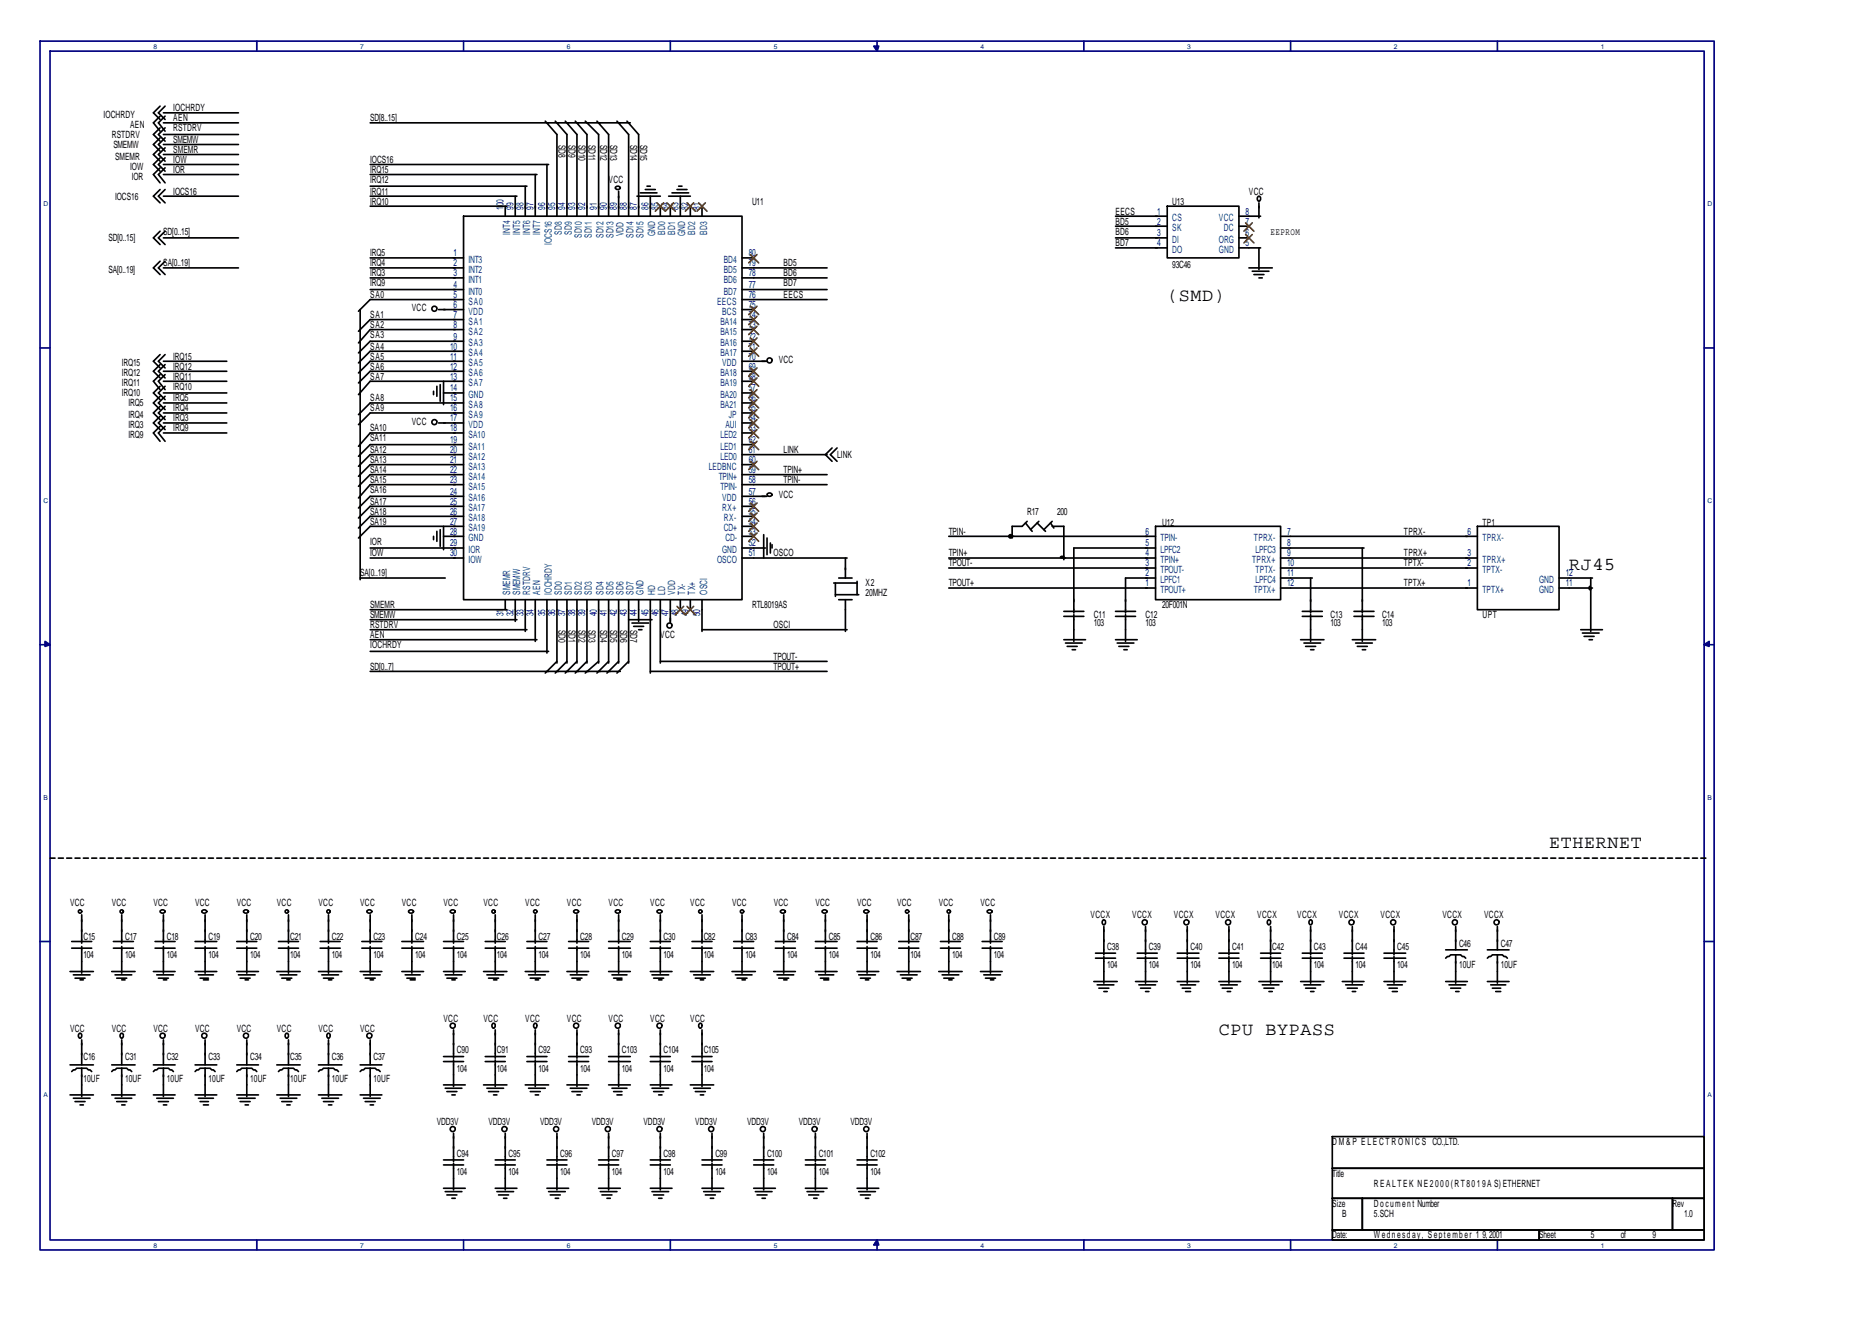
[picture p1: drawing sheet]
<svg xmlns="http://www.w3.org/2000/svg" width="297mm" height="210mm" viewBox="0 0 297 210" stroke-linecap="round" stroke-linejoin="round" font-family="sans-serif">
<defs><g id="words">
<g font-size="2.9">
<text x="185.2" y="47.8">(SMD)</text>
<text x="249" y="90.4">RJ45</text>
<text x="245.8" y="134.6">ETHERNET</text>
<text x="193.4" y="164.2">CPU BYPASS</text>
</g>
<g font-size="1.6">
<text x="27.5" y="17.6">IOCHRDY</text>
<text x="16.4" y="18.7">IOCHRDY</text>
<text x="17.7" y="21.9">RSTDRV</text>
<text x="18" y="23.5">SMEMW</text>
<text x="20.6" y="20.3">AEN</text>
<text x="27.5" y="19.2">AEN</text>
<text x="27.5" y="20.8">RSTDRV</text>
<text x="27.5" y="22.7">SMEMW</text>
<text x="58.7" y="19.2">SD[8..15]</text>
<text x="88.6" y="22.9" transform="rotate(90 88.6 22.9)">SD8</text>
<text x="90.2" y="22.9" transform="rotate(90 90.2 22.9)">SD9</text>
<text x="91.8" y="22.9" transform="rotate(90 91.8 22.9)">SD10</text>
<text x="93.4" y="22.9" transform="rotate(90 93.4 22.9)">SD11</text>
<text x="95.2" y="22.9" transform="rotate(90 95.2 22.9)">SD12</text>
<text x="96.8" y="22.9" transform="rotate(90 96.8 22.9)">SD13</text>
<text x="100" y="22.9" transform="rotate(90 100 22.9)">SD14</text>
<text x="101.6" y="22.9" transform="rotate(90 101.6 22.9)">SD15</text>
<text x="18.3" y="25.3">SMEMR</text>
<text x="20.6" y="26.9">IOW</text>
<text x="20.9" y="28.5">IOR</text>
<text x="27.5" y="24.3">SMEMR</text>
<text x="27.5" y="25.8">IOW</text>
<text x="27.5" y="27.4">IOR</text>
<text x="58.7" y="25.8">IOCS16</text>
<text x="58.7" y="27.4">IRQ15</text>
<text x="58.7" y="29">IRQ12</text>
<text x="96.6" y="29">VCC</text>
<text x="18.3" y="31.7">IOCS16</text>
<text x="27.5" y="30.9">IOCS16</text>
<text x="58.7" y="30.9">IRQ11</text>
<text x="58.7" y="32.5">IRQ10</text>
<text x="119.3" y="32.5">U11</text>
<text x="177" y="34">EECS</text>
<text x="177" y="35.6">BD5</text>
<text x="186" y="32.5">U13</text>
<text x="198.2" y="30.9">VCC</text>
<text x="17.2" y="38.3">SD[0..15]</text>
<text x="25.9" y="37.2">SD[0..15]</text>
<text x="58.7" y="40.7">IRQ5</text>
<text x="177" y="37.2">BD6</text>
<text x="177" y="39.1">BD7</text>
<text x="201.6" y="37.2">EEPROM</text>
<text x="17.2" y="43.3">SA[0..19]</text>
<text x="25.9" y="42.2">SA[0..19]</text>
<text x="58.7" y="42.2">IRQ4</text>
<text x="58.7" y="43.8">IRQ3</text>
<text x="58.7" y="45.4">IRQ9</text>
<text x="58.7" y="47.3">SA0</text>
<text x="124.3" y="42.2">BD5</text>
<text x="124.3" y="43.8">BD6</text>
<text x="124.3" y="45.4">BD7</text>
<text x="124.3" y="47.3">EECS</text>
<text x="186" y="42.5">93C46</text>
<text x="58.7" y="50.4">SA1</text>
<text x="58.7" y="52">SA2</text>
<text x="58.7" y="53.6">SA3</text>
<text x="65.4" y="49.4">VCC</text>
<text x="19.3" y="59.7">IRQ12</text>
<text x="19.3" y="58.1">IRQ15</text>
<text x="27.5" y="57.1">IRQ15</text>
<text x="27.5" y="58.6">IRQ12</text>
<text x="58.7" y="55.5">SA4</text>
<text x="58.7" y="57.1">SA5</text>
<text x="58.7" y="58.6">SA6</text>
<text x="123.6" y="57.6">VCC</text>
<text x="19.3" y="62.9">IRQ10</text>
<text x="19.3" y="61.3">IRQ11</text>
<text x="20.4" y="64.5">IRQ5</text>
<text x="27.5" y="60.2">IRQ11</text>
<text x="27.5" y="61.8">IRQ10</text>
<text x="27.5" y="63.7">IRQ5</text>
<text x="27.5" y="65.3">IRQ4</text>
<text x="58.7" y="60.2">SA7</text>
<text x="58.7" y="63.7">SA8</text>
<text x="58.7" y="65.3">SA9</text>
<text x="20.4" y="67.9">IRQ3</text>
<text x="20.4" y="66.3">IRQ4</text>
<text x="20.4" y="69.5">IRQ9</text>
<text x="27.5" y="66.9">IRQ3</text>
<text x="27.5" y="68.4">IRQ9</text>
<text x="58.7" y="68.4">SA10</text>
<text x="58.7" y="70">SA11</text>
<text x="58.7" y="71.9">SA12</text>
<text x="65.4" y="67.4">VCC</text>
<text x="124.3" y="71.9">LINK</text>
<text x="58.7" y="73.5">SA13</text>
<text x="58.7" y="75.1">SA14</text>
<text x="58.7" y="76.6">SA15</text>
<text x="124.3" y="75.1">TPIN+</text>
<text x="124.3" y="76.6">TPIN-</text>
<text x="132.8" y="72.7">LINK</text>
<text x="58.7" y="78.2">SA16</text>
<text x="58.7" y="80.1">SA17</text>
<text x="58.7" y="81.7">SA18</text>
<text x="58.7" y="83.3">SA19</text>
<text x="123.6" y="79">VCC</text>
<text x="163" y="81.7">R17</text>
<text x="167.7" y="81.7">200</text>
<text x="184.4" y="83.5">U12</text>
<text x="235.2" y="83.5">TP1</text>
<text x="58.7" y="86.4">IOR</text>
<text x="58.7" y="88.3">IOW</text>
<text x="122.8" y="88.3">OSCO</text>
<text x="150.5" y="84.8">TPIN-</text>
<text x="150.5" y="88.3">TPIN+</text>
<text x="150.5" y="89.9">TPOUT-</text>
<text x="222.8" y="84.8">TPRX-</text>
<text x="222.8" y="88.3">TPRX+</text>
<text x="222.8" y="89.9">TPTX-</text>
<text x="57.1" y="91.5">SA[0..19]</text>
<text x="137.3" y="93">X2</text>
<text x="137.3" y="94.6">20MHZ</text>
<text x="150.5" y="93">TPOUT+</text>
<text x="222.8" y="93">TPTX+</text>
<text x="58.7" y="96.5">SMEMR</text>
<text x="58.7" y="98.1">SMEMW</text>
<text x="58.7" y="99.7">RSTDRV</text>
<text x="58.7" y="101.2">AEN</text>
<text x="88.6" y="99.9" transform="rotate(90 88.6 99.9)">SD0</text>
<text x="90.2" y="99.9" transform="rotate(90 90.2 99.9)">SD1</text>
<text x="91.8" y="99.9" transform="rotate(90 91.8 99.9)">SD2</text>
<text x="93.4" y="99.9" transform="rotate(90 93.4 99.9)">SD3</text>
<text x="95.2" y="99.9" transform="rotate(90 95.2 99.9)">SD4</text>
<text x="96.8" y="99.9" transform="rotate(90 96.8 99.9)">SD5</text>
<text x="98.4" y="99.9" transform="rotate(90 98.4 99.9)">SD6</text>
<text x="100" y="99.9" transform="rotate(90 100 99.9)">SD7</text>
<text x="104.8" y="101.2">VCC</text>
<text x="119.3" y="96.5">RTL8019AS</text>
<text x="122.8" y="99.7">OSCI</text>
<text x="173.6" y="98.1">C11</text>
<text x="173.6" y="99.4">103</text>
<text x="181.8" y="98.1">C12</text>
<text x="181.8" y="99.4">103</text>
<text x="184.4" y="96.5">20F001N</text>
<text x="211.1" y="98.1">C13</text>
<text x="211.1" y="99.4">103</text>
<text x="219.3" y="98.1">C14</text>
<text x="219.3" y="99.4">103</text>
<text x="235.2" y="98.1">UPT</text>
<text x="58.7" y="102.8">IOCHRDY</text>
<text x="58.7" y="106.3">SD[0..7]</text>
<text x="122.8" y="104.7">TPOUT-</text>
<text x="122.8" y="106.3">TPOUT+</text>
<text x="11.1" y="143.8">VCC</text>
<text x="17.7" y="143.8">VCC</text>
<text x="24.3" y="143.8">VCC</text>
<text x="31" y="143.8">VCC</text>
<text x="37.6" y="143.8">VCC</text>
<text x="43.9" y="143.8">VCC</text>
<text x="50.5" y="143.8">VCC</text>
<text x="57.1" y="143.8">VCC</text>
<text x="63.8" y="143.8">VCC</text>
<text x="70.4" y="143.8">VCC</text>
<text x="76.7" y="143.8">VCC</text>
<text x="83.3" y="143.8">VCC</text>
<text x="90" y="143.8">VCC</text>
<text x="96.6" y="143.8">VCC</text>
<text x="103.2" y="143.8">VCC</text>
<text x="109.5" y="143.8">VCC</text>
<text x="116.2" y="143.8">VCC</text>
<text x="122.8" y="143.8">VCC</text>
<text x="129.4" y="143.8">VCC</text>
<text x="136" y="143.8">VCC</text>
<text x="142.3" y="143.8">VCC</text>
<text x="149" y="143.8">VCC</text>
<text x="155.6" y="143.8">VCC</text>
<text x="13.2" y="149.1">C15</text>
<text x="19.8" y="149.1">C17</text>
<text x="26.5" y="149.1">C18</text>
<text x="33.1" y="149.1">C19</text>
<text x="39.7" y="149.1">C20</text>
<text x="46" y="149.1">C21</text>
<text x="52.7" y="149.1">C22</text>
<text x="59.3" y="149.1">C23</text>
<text x="65.9" y="149.1">C24</text>
<text x="72.5" y="149.1">C25</text>
<text x="78.8" y="149.1">C26</text>
<text x="85.5" y="149.1">C27</text>
<text x="92.1" y="149.1">C28</text>
<text x="98.7" y="149.1">C29</text>
<text x="105.3" y="149.1">C30</text>
<text x="111.7" y="149.1">C82</text>
<text x="118.3" y="149.1">C83</text>
<text x="124.9" y="149.1">C84</text>
<text x="131.5" y="149.1">C85</text>
<text x="138.1" y="149.1">C86</text>
<text x="144.5" y="149.1">C87</text>
<text x="151.1" y="149.1">C88</text>
<text x="157.7" y="149.1">C89</text>
<text x="173" y="145.7">VCCX</text>
<text x="179.7" y="145.7">VCCX</text>
<text x="186.3" y="145.7">VCCX</text>
<text x="192.9" y="145.7">VCCX</text>
<text x="199.5" y="145.7">VCCX</text>
<text x="205.8" y="145.7">VCCX</text>
<text x="212.5" y="145.7">VCCX</text>
<text x="219.1" y="145.7">VCCX</text>
<text x="228.9" y="145.7">VCCX</text>
<text x="235.5" y="145.7">VCCX</text>
<text x="13.2" y="152">104</text>
<text x="19.8" y="152">104</text>
<text x="26.5" y="152">104</text>
<text x="33.1" y="152">104</text>
<text x="39.7" y="152">104</text>
<text x="46" y="152">104</text>
<text x="52.7" y="152">104</text>
<text x="59.3" y="152">104</text>
<text x="65.9" y="152">104</text>
<text x="72.5" y="152">104</text>
<text x="78.8" y="152">104</text>
<text x="85.5" y="152">104</text>
<text x="92.1" y="152">104</text>
<text x="98.7" y="152">104</text>
<text x="105.3" y="152">104</text>
<text x="111.7" y="152">104</text>
<text x="118.3" y="152">104</text>
<text x="124.9" y="152">104</text>
<text x="131.5" y="152">104</text>
<text x="138.1" y="152">104</text>
<text x="144.5" y="152">104</text>
<text x="151.1" y="152">104</text>
<text x="157.7" y="152">104</text>
<text x="175.7" y="150.7">C38</text>
<text x="175.7" y="153.6">104</text>
<text x="182.3" y="150.7">C39</text>
<text x="182.3" y="153.6">104</text>
<text x="188.9" y="150.7">C40</text>
<text x="188.9" y="153.6">104</text>
<text x="195.5" y="150.7">C41</text>
<text x="195.5" y="153.6">104</text>
<text x="201.9" y="150.7">C42</text>
<text x="201.9" y="153.6">104</text>
<text x="208.5" y="150.7">C43</text>
<text x="208.5" y="153.6">104</text>
<text x="215.1" y="150.7">C44</text>
<text x="215.1" y="153.6">104</text>
<text x="221.7" y="150.7">C45</text>
<text x="221.7" y="153.6">104</text>
<text x="231.5" y="150.2">C46</text>
<text x="231.5" y="153.6">10UF</text>
<text x="238.1" y="150.2">C47</text>
<text x="238.1" y="153.6">10UF</text>
<text x="11.1" y="163.7">VCC</text>
<text x="17.7" y="163.7">VCC</text>
<text x="24.3" y="163.7">VCC</text>
<text x="31" y="163.7">VCC</text>
<text x="37.6" y="163.7">VCC</text>
<text x="43.9" y="163.7">VCC</text>
<text x="50.5" y="163.7">VCC</text>
<text x="57.1" y="163.7">VCC</text>
<text x="70.4" y="162.1">VCC</text>
<text x="72.5" y="167.1">C90</text>
<text x="76.7" y="162.1">VCC</text>
<text x="78.8" y="167.1">C91</text>
<text x="83.3" y="162.1">VCC</text>
<text x="85.5" y="167.1">C92</text>
<text x="90" y="162.1">VCC</text>
<text x="92.1" y="167.1">C93</text>
<text x="96.6" y="162.1">VCC</text>
<text x="98.7" y="167.1">C103</text>
<text x="103.2" y="162.1">VCC</text>
<text x="105.3" y="167.1">C104</text>
<text x="109.5" y="162.1">VCC</text>
<text x="111.7" y="167.1">C105</text>
<text x="13.2" y="168.2">C16</text>
<text x="13.2" y="171.6">10UF</text>
<text x="19.8" y="168.2">C31</text>
<text x="19.8" y="171.6">10UF</text>
<text x="26.5" y="168.2">C32</text>
<text x="26.5" y="171.6">10UF</text>
<text x="33.1" y="168.2">C33</text>
<text x="33.1" y="171.6">10UF</text>
<text x="39.7" y="168.2">C34</text>
<text x="39.7" y="171.6">10UF</text>
<text x="46" y="168.2">C35</text>
<text x="46" y="171.6">10UF</text>
<text x="52.7" y="168.2">C36</text>
<text x="52.7" y="171.6">10UF</text>
<text x="59.3" y="168.2">C37</text>
<text x="59.3" y="171.6">10UF</text>
<text x="72.5" y="170">104</text>
<text x="78.8" y="170">104</text>
<text x="85.5" y="170">104</text>
<text x="92.1" y="170">104</text>
<text x="98.7" y="170">104</text>
<text x="105.3" y="170">104</text>
<text x="111.7" y="170">104</text>
<text x="69.3" y="178.5">VDD3V</text>
<text x="77.5" y="178.5">VDD3V</text>
<text x="85.7" y="178.5">VDD3V</text>
<text x="93.9" y="178.5">VDD3V</text>
<text x="102.1" y="178.5">VDD3V</text>
<text x="110.3" y="178.5">VDD3V</text>
<text x="118.5" y="178.5">VDD3V</text>
<text x="126.7" y="178.5">VDD3V</text>
<text x="134.9" y="178.5">VDD3V</text>
<text x="72.5" y="183.5">C94</text>
<text x="80.7" y="183.5">C95</text>
<text x="88.9" y="183.5">C96</text>
<text x="97.1" y="183.5">C97</text>
<text x="105.3" y="183.5">C98</text>
<text x="113.5" y="183.5">C99</text>
<text x="121.7" y="183.5">C100</text>
<text x="129.9" y="183.5">C101</text>
<text x="138.1" y="183.5">C102</text>
<text x="211.4" y="181.7">D M &amp; P E L E C T R O N I C S CO.,LTD.</text>
<text x="72.5" y="186.4">104</text>
<text x="80.7" y="186.4">104</text>
<text x="88.9" y="186.4">104</text>
<text x="97.1" y="186.4">104</text>
<text x="105.3" y="186.4">104</text>
<text x="113.5" y="186.4">104</text>
<text x="121.7" y="186.4">104</text>
<text x="129.9" y="186.4">104</text>
<text x="138.1" y="186.4">104</text>
<text x="211.4" y="186.7">Title</text>
<text x="211.4" y="191.5">Size</text>
<text x="218" y="188.3">REALTEK NE2000(RT8019A S) ETHERNET</text>
<text x="218" y="191.5">Document Number</text>
<text x="265.4" y="191.5">Rev</text>
<text x="211.4" y="196.5">Date:</text>
<text x="213" y="193.1">B</text>
<text x="218" y="193.1">5.SCH</text>
<text x="218" y="196.5">Wednesday, September 1</text>
<text x="235.2" y="196.5">9, 2001</text>
<text x="244.2" y="196.5">Sheet</text>
<text x="252.4" y="196.5">5</text>
<text x="257.2" y="196.5">of</text>
<text x="262.2" y="196.5">9</text>
<text x="267.2" y="193.1">1.0</text>
</g>
<g font-size="1.6" fill="#000080">
<text x="79.9" y="33.2" transform="rotate(-90 79.9 33.2)">100</text>
<text x="81.5" y="33.2" transform="rotate(-90 81.5 33.2)">99</text>
<text x="83.1" y="33.2" transform="rotate(-90 83.1 33.2)">98</text>
<text x="84.7" y="33.2" transform="rotate(-90 84.7 33.2)">97</text>
<text x="86.5" y="33.2" transform="rotate(-90 86.5 33.2)">96</text>
<text x="88.1" y="33.2" transform="rotate(-90 88.1 33.2)">95</text>
<text x="89.7" y="33.2" transform="rotate(-90 89.7 33.2)">94</text>
<text x="91.3" y="33.2" transform="rotate(-90 91.3 33.2)">93</text>
<text x="92.9" y="33.2" transform="rotate(-90 92.9 33.2)">92</text>
<text x="94.7" y="33.2" transform="rotate(-90 94.7 33.2)">91</text>
<text x="96.3" y="33.2" transform="rotate(-90 96.3 33.2)">90</text>
<text x="97.9" y="33.2" transform="rotate(-90 97.9 33.2)">89</text>
<text x="99.5" y="33.2" transform="rotate(-90 99.5 33.2)">88</text>
<text x="101.1" y="33.2" transform="rotate(-90 101.1 33.2)">87</text>
<text x="102.9" y="33.2" transform="rotate(-90 102.9 33.2)">86</text>
<text x="104.5" y="33.2" transform="rotate(-90 104.5 33.2)">85</text>
<text x="106.1" y="33.2" transform="rotate(-90 106.1 33.2)">84</text>
<text x="107.7" y="33.2" transform="rotate(-90 107.7 33.2)">83</text>
<text x="109.3" y="33.2" transform="rotate(-90 109.3 33.2)">82</text>
<text x="111.1" y="33.2" transform="rotate(-90 111.1 33.2)">81</text>
<text x="183.6" y="34">1</text>
<text x="183.6" y="35.6">2</text>
<text x="197.6" y="34">8</text>
<text x="197.6" y="35.6">7</text>
<text x="72" y="40.7">1</text>
<text x="118.8" y="40.7">80</text>
<text x="183.6" y="37.5">3</text>
<text x="183.6" y="39.1">4</text>
<text x="197.6" y="39.1">5</text>
<text x="197.6" y="37.5">6</text>
<text x="72" y="42.2">2</text>
<text x="72" y="43.8">3</text>
<text x="72" y="45.7">4</text>
<text x="72" y="47.3">5</text>
<text x="118.8" y="47.3">76</text>
<text x="118.8" y="45.7">77</text>
<text x="118.8" y="43.8">78</text>
<text x="118.8" y="42.2">79</text>
<text x="72" y="48.9">6</text>
<text x="72" y="50.4">7</text>
<text x="72" y="52">8</text>
<text x="72" y="53.9">9</text>
<text x="118.8" y="53.9">72</text>
<text x="118.8" y="52">73</text>
<text x="118.8" y="50.4">74</text>
<text x="118.8" y="48.9">75</text>
<text x="71.4" y="55.5">10</text>
<text x="71.4" y="57.1">11</text>
<text x="71.4" y="58.6">12</text>
<text x="118.8" y="58.6">69</text>
<text x="118.8" y="57.1">70</text>
<text x="118.8" y="55.5">71</text>
<text x="71.4" y="60.2">13</text>
<text x="71.4" y="62.1">14</text>
<text x="71.4" y="63.7">15</text>
<text x="71.4" y="65.3">16</text>
<text x="118.8" y="65.3">65</text>
<text x="118.8" y="63.7">66</text>
<text x="118.8" y="62.1">57</text>
<text x="118.8" y="60.2">68</text>
<text x="71.4" y="66.9">17</text>
<text x="71.4" y="68.4">18</text>
<text x="71.4" y="70.3">19</text>
<text x="71.4" y="71.9">20</text>
<text x="118.8" y="71.9">61</text>
<text x="118.8" y="70.3">62</text>
<text x="118.8" y="68.4">63</text>
<text x="118.8" y="66.9">64</text>
<text x="71.4" y="73.5">21</text>
<text x="71.4" y="75.1">22</text>
<text x="71.4" y="76.6">23</text>
<text x="118.8" y="76.6">58</text>
<text x="118.8" y="75.1">59</text>
<text x="118.8" y="73.5">60</text>
<text x="71.4" y="78.5">24</text>
<text x="71.4" y="80.1">25</text>
<text x="71.4" y="81.7">26</text>
<text x="71.4" y="83.3">27</text>
<text x="118.8" y="83.3">54</text>
<text x="118.8" y="81.7">55</text>
<text x="118.8" y="80.1">56</text>
<text x="118.8" y="78.5">57</text>
<text x="71.4" y="84.8">28</text>
<text x="71.4" y="86.7">29</text>
<text x="71.4" y="88.3">30</text>
<text x="118.8" y="88.3">51</text>
<text x="118.8" y="86.7">52</text>
<text x="118.8" y="84.8">53</text>
<text x="181.8" y="84.8">6</text>
<text x="181.8" y="86.7">5</text>
<text x="181.8" y="88.3">4</text>
<text x="181.8" y="89.9">3</text>
<text x="204.3" y="84.8">7</text>
<text x="204.3" y="86.7">8</text>
<text x="204.3" y="88.3">9</text>
<text x="204.3" y="89.9">10</text>
<text x="232.8" y="84.8">6</text>
<text x="232.8" y="88.3">3</text>
<text x="232.8" y="89.9">2</text>
<text x="181.8" y="91.5">2</text>
<text x="181.8" y="93">1</text>
<text x="204.3" y="91.5">11</text>
<text x="204.3" y="93">12</text>
<text x="232.8" y="93">1</text>
<text x="248.4" y="91.5">12</text>
<text x="248.4" y="93">11</text>
<text x="79.9" y="97.8" transform="rotate(-90 79.9 97.8)">31</text>
<text x="81.5" y="97.8" transform="rotate(-90 81.5 97.8)">32</text>
<text x="83.1" y="97.8" transform="rotate(-90 83.1 97.8)">33</text>
<text x="84.7" y="97.8" transform="rotate(-90 84.7 97.8)">34</text>
<text x="86.5" y="97.8" transform="rotate(-90 86.5 97.8)">35</text>
<text x="88.1" y="97.8" transform="rotate(-90 88.1 97.8)">36</text>
<text x="89.7" y="97.8" transform="rotate(-90 89.7 97.8)">37</text>
<text x="91.3" y="97.8" transform="rotate(-90 91.3 97.8)">38</text>
<text x="92.9" y="97.8" transform="rotate(-90 92.9 97.8)">39</text>
<text x="94.7" y="97.8" transform="rotate(-90 94.7 97.8)">40</text>
<text x="96.3" y="97.8" transform="rotate(-90 96.3 97.8)">41</text>
<text x="97.9" y="97.8" transform="rotate(-90 97.9 97.8)">42</text>
<text x="99.5" y="97.8" transform="rotate(-90 99.5 97.8)">43</text>
<text x="101.1" y="97.8" transform="rotate(-90 101.1 97.8)">44</text>
<text x="102.9" y="97.8" transform="rotate(-90 102.9 97.8)">45</text>
<text x="104.5" y="97.8" transform="rotate(-90 104.5 97.8)">46</text>
<text x="106.1" y="97.8" transform="rotate(-90 106.1 97.8)">47</text>
<text x="107.7" y="97.8" transform="rotate(-90 107.7 97.8)">48</text>
<text x="109.3" y="97.8" transform="rotate(-90 109.3 97.8)">49</text>
<text x="111.1" y="97.8" transform="rotate(-90 111.1 97.8)">50</text>
</g>
<g font-size="1.6" fill="#004080">
<text x="186" y="35.1">CS</text>
<text x="193.4" y="35.1">VCC</text>
<text x="74.3" y="41.7">INT3</text>
<text x="81" y="37.2" transform="rotate(-90 81 37.2)">INT4</text>
<text x="82.5" y="37.2" transform="rotate(-90 82.5 37.2)">INT5</text>
<text x="84.1" y="37.2" transform="rotate(-90 84.1 37.2)">INT6</text>
<text x="85.7" y="37.2" transform="rotate(-90 85.7 37.2)">INT7</text>
<text x="87.6" y="38.8" transform="rotate(-90 87.6 38.8)">IOCS16</text>
<text x="89.2" y="37.2" transform="rotate(-90 89.2 37.2)">SD8</text>
<text x="90.8" y="37.2" transform="rotate(-90 90.8 37.2)">SD9</text>
<text x="92.3" y="37.7" transform="rotate(-90 92.3 37.7)">SD10</text>
<text x="93.9" y="37.7" transform="rotate(-90 93.9 37.7)">SD11</text>
<text x="95.8" y="37.7" transform="rotate(-90 95.8 37.7)">SD12</text>
<text x="97.4" y="37.7" transform="rotate(-90 97.4 37.7)">SD13</text>
<text x="99" y="37.5" transform="rotate(-90 99 37.5)">VDD</text>
<text x="100.5" y="37.7" transform="rotate(-90 100.5 37.7)">SD14</text>
<text x="102.1" y="37.7" transform="rotate(-90 102.1 37.7)">SD15</text>
<text x="104" y="37.5" transform="rotate(-90 104 37.5)">GND</text>
<text x="105.6" y="37.2" transform="rotate(-90 105.6 37.2)">BD0</text>
<text x="107.2" y="37.2" transform="rotate(-90 107.2 37.2)">BD1</text>
<text x="108.7" y="37.5" transform="rotate(-90 108.7 37.5)">GND</text>
<text x="110.3" y="37.2" transform="rotate(-90 110.3 37.2)">BD2</text>
<text x="112.2" y="37.2" transform="rotate(-90 112.2 37.2)">BD3</text>
<text x="114.8" y="41.7">BD4</text>
<text x="186" y="36.7">SK</text>
<text x="186" y="38.5">DI</text>
<text x="186" y="40.1">DO</text>
<text x="193.4" y="40.1">GND</text>
<text x="193.4" y="38.5">ORG</text>
<text x="194.2" y="36.7">DC</text>
<text x="74.3" y="43.3">INT2</text>
<text x="74.3" y="44.9">INT1</text>
<text x="74.3" y="46.7">INT0</text>
<text x="114.8" y="46.7">BD7</text>
<text x="114.8" y="44.9">BD6</text>
<text x="114.8" y="43.3">BD5</text>
<text x="74.3" y="48.3">SA0</text>
<text x="74.3" y="49.9">VDD</text>
<text x="74.3" y="51.5">SA1</text>
<text x="74.3" y="53.1">SA2</text>
<text x="113.8" y="48.3">EECS</text>
<text x="114.3" y="53.1">BA15</text>
<text x="114.3" y="51.5">BA14</text>
<text x="114.6" y="49.9">BCS</text>
<text x="74.3" y="54.9">SA3</text>
<text x="74.3" y="56.5">SA4</text>
<text x="74.3" y="58.1">SA5</text>
<text x="74.3" y="59.7">SA6</text>
<text x="114.3" y="59.7">BA18</text>
<text x="114.3" y="56.5">BA17</text>
<text x="114.3" y="54.9">BA16</text>
<text x="114.6" y="58.1">VDD</text>
<text x="74.3" y="61.3">SA7</text>
<text x="74.3" y="63.1">GND</text>
<text x="74.3" y="64.7">SA8</text>
<text x="114.3" y="64.7">BA21</text>
<text x="114.3" y="63.1">BA20</text>
<text x="114.3" y="61.3">BA19</text>
<text x="74.3" y="66.3">SA9</text>
<text x="74.3" y="67.9">VDD</text>
<text x="74.3" y="69.5">SA10</text>
<text x="74.3" y="71.3">SA11</text>
<text x="114.3" y="71.3">LED1</text>
<text x="114.3" y="69.5">LED2</text>
<text x="115.1" y="67.9">AUI</text>
<text x="115.6" y="66.3">JP</text>
<text x="74.3" y="72.9">SA12</text>
<text x="74.3" y="74.5">SA13</text>
<text x="74.3" y="76.1">SA14</text>
<text x="74.3" y="77.7">SA15</text>
<text x="112.4" y="74.5">LEDBNC</text>
<text x="114" y="76.1">TPIN+</text>
<text x="114.3" y="77.7">TPIN-</text>
<text x="114.3" y="72.9">LED0</text>
<text x="74.3" y="79.6">SA16</text>
<text x="74.3" y="81.1">SA17</text>
<text x="74.3" y="82.7">SA18</text>
<text x="114.6" y="81.1">RX+</text>
<text x="114.6" y="79.6">VDD</text>
<text x="114.8" y="82.7">RX-</text>
<text x="74.3" y="84.3">SA19</text>
<text x="74.3" y="85.9">GND</text>
<text x="74.3" y="87.8">IOR</text>
<text x="74.3" y="89.3">IOW</text>
<text x="113.8" y="89.3">OSCO</text>
<text x="114.6" y="87.8">GND</text>
<text x="114.8" y="84.3">CD+</text>
<text x="115.1" y="85.9">CD-</text>
<text x="184.1" y="85.9">TPIN-</text>
<text x="184.1" y="87.8">LPFC2</text>
<text x="184.1" y="89.3">TPIN+</text>
<text x="198.7" y="89.3">TPRX+</text>
<text x="199" y="85.9">TPRX-</text>
<text x="199.2" y="87.8">LPFC3</text>
<text x="235.2" y="85.9">TPRX-</text>
<text x="235.2" y="89.3">TPRX+</text>
<text x="81" y="94.4" transform="rotate(-90 81 94.4)">SMEMR</text>
<text x="82.5" y="94.4" transform="rotate(-90 82.5 94.4)">SMEMW</text>
<text x="84.1" y="94.4" transform="rotate(-90 84.1 94.4)">RSTDRV</text>
<text x="85.7" y="94.4" transform="rotate(-90 85.7 94.4)">AEN</text>
<text x="87.6" y="94.4" transform="rotate(-90 87.6 94.4)">IOCHRDY</text>
<text x="89.2" y="94.4" transform="rotate(-90 89.2 94.4)">SD0</text>
<text x="90.8" y="94.4" transform="rotate(-90 90.8 94.4)">SD1</text>
<text x="92.3" y="94.4" transform="rotate(-90 92.3 94.4)">SD2</text>
<text x="93.9" y="94.4" transform="rotate(-90 93.9 94.4)">SD3</text>
<text x="95.8" y="94.4" transform="rotate(-90 95.8 94.4)">SD4</text>
<text x="97.4" y="94.4" transform="rotate(-90 97.4 94.4)">SD5</text>
<text x="99" y="94.4" transform="rotate(-90 99 94.4)">SD6</text>
<text x="100.5" y="94.4" transform="rotate(-90 100.5 94.4)">SD7</text>
<text x="102.1" y="94.4" transform="rotate(-90 102.1 94.4)">GND</text>
<text x="104" y="94.4" transform="rotate(-90 104 94.4)">HD</text>
<text x="105.6" y="94.4" transform="rotate(-90 105.6 94.4)">LD</text>
<text x="107.2" y="94.4" transform="rotate(-90 107.2 94.4)">VDD</text>
<text x="108.7" y="94.4" transform="rotate(-90 108.7 94.4)">TX-</text>
<text x="110.3" y="94.4" transform="rotate(-90 110.3 94.4)">TX+</text>
<text x="112.2" y="94.4" transform="rotate(-90 112.2 94.4)">OSCI</text>
<text x="184.1" y="90.9">TPOUT-</text>
<text x="184.1" y="92.5">LPFC1</text>
<text x="184.1" y="94.1">TPOUT+</text>
<text x="199" y="94.1">TPTX+</text>
<text x="199.2" y="90.9">TPTX-</text>
<text x="199.2" y="92.5">LPFC4</text>
<text x="235.2" y="90.9">TPTX-</text>
<text x="235.2" y="94.1">TPTX+</text>
<text x="244.2" y="92.5">GND</text>
<text x="244.2" y="94.1">GND</text>
</g>
<g font-size="1.1" fill="#000080">
<text x="24.3" y="7.8">8</text>
<text x="57.1" y="7.8">7</text>
<text x="90" y="7.8">6</text>
<text x="122.8" y="7.8">5</text>
<text x="155.6" y="7.8">4</text>
<text x="188.4" y="7.8">3</text>
<text x="221.2" y="7.8">2</text>
<text x="254" y="7.8">1</text>
<text x="6.9" y="32.7">D</text>
<text x="270.9" y="32.7">D</text>
<text x="6.9" y="79.8">C</text>
<text x="270.9" y="79.8">C</text>
<text x="6.9" y="126.9">B</text>
<text x="270.9" y="126.9">B</text>
<text x="6.9" y="174">A</text>
<text x="270.9" y="174">A</text>
<text x="24.3" y="198.1">8</text>
<text x="57.1" y="198.1">7</text>
<text x="90" y="198.1">6</text>
<text x="122.8" y="198.1">5</text>
<text x="155.6" y="198.1">4</text>
<text x="188.4" y="198.1">3</text>
<text x="221.2" y="198.1">2</text>
<text x="254" y="198.1">1</text>
</g>
</g></defs>
<g fill="none" stroke="#000080" stroke-width=".26">
<path d="M6.3 6.5h265.7v191.8h-265.7zM7.9 8.1h262.5v188.7h-262.5zM40.7 6.5v1.6M73.6 6.5v1.6M106.4 6.5v1.6M139.2 6.5v1.6M172 6.5v1.6M204.8 6.5v1.6M237.6 6.5v1.6M6.3 55.2h1.6M270.4 55.2h1.6M6.3 102.3h1.6"/>
<path d="M270.4 102.3h1.6M6.3 149.4h1.6M270.4 149.4h1.6M40.7 196.8v1.5M73.6 196.8v1.5M106.4 196.8v1.5M139.2 196.8v1.5M172 196.8v1.5M204.8 196.8v1.5M237.6 196.8v1.5"/>
</g>
<g fill="#000080" stroke="#000080" stroke-width=".26">
<path d="M138.6 7.3h.8l-.2 .8z" fill-rule="evenodd"/>
<path d="M139.2 196.8l.2 .8h-.8z" fill-rule="evenodd"/>
<path d="M7.1 101.8l.8 .5-.8 .3z" fill-rule="evenodd"/>
<path d="M270.4 102.3l.8-.5v.8z" fill-rule="evenodd"/>
</g>
<path d="M7.9 136.2h262.8" fill="none" stroke="#000" stroke-width=".26" stroke-dasharray=".8 .5"/>
<g fill="none" stroke="#000" stroke-width=".26">
<path d="M25.4 16.8l-1.1 1.1 1.1 1.1M25.4 18.4l-1.1 1.1 1.1 1.3M25.9 19.5h11.9M25.9 17.9h11.9M26.2 16.8l-1.1 1.1 1.1 1.1M26.2 18.4l-1.1 1.1 1.1 1.3M58.7 19.5h41.3M86.5 19.2l1.9 2.1v13M88.1 19.2l1.9 2.1v13M89.7 19.2l1.8 2.1v13M91.3 19.2l1.8 2.1v13M92.9 19.2l2.1 2.1v13"/>
<path d="M94.7 19.2l1.9 2.1v13M97.9 19.2l1.8 2.1v13M99.5 19.2l1.8 2.1v13M25.4 20.3l-1.1 1 1.1 1.1M25.4 21.9l-1.1 1 1.1 1.1M25.4 23.5l-1.1 1 1.1 1.1M25.4 25l-1.1 1.1 1.1 1.1M25.4 26.6l-1.1 1.1 1.1 1.3M25.4 30.1l-1.1 1 1.1 1.1M25.4 36.7l-1.1 1 1.1 1.1M25.9 31.1h11.9M25.9 37.7h11.9"/>
<path d="M25.9 21.3h11.9M25.9 22.9h11.9M25.9 24.5h11.9M25.9 26.1h11.9M25.9 27.7h11.9M26.2 20.3l-1.1 1 1.1 1.1M26.2 21.9l-1.1 1 1.1 1.1M26.2 23.5l-1.1 1 1.1 1.1M26.2 25l-1.1 1.1 1.1 1.1M26.2 26.6l-1.1 1.1 1.1 1.3M26.2 30.1l-1.1 1 1.1 1.1M26.2 36.7l-1.1 1 1.1 1.1"/>
<path d="M58.7 31.1h23.3M58.7 29.5h24.9M58.7 26.1h28.3M58.7 27.7h26.5M58.7 32.7h21.7M73.6 34.3h44.1v60.9h-44.1zM80.2 32.7v1.6M81.8 31.1v3.2M83.3 29.5v4.8M84.9 27.7v6.6M86.8 26.1v8.2M97.7 29.7a.46 .46 0 0 1 .7 .1 .38 .38 0 0 1-.4 .3 .38 .38 0 0 1-.3-.4z"/>
<path d="M98.2 30.3v4M101.1 31.1h3.7M101.6 30.6h2.6M102.4 30.1h1.6M102.7 29.5h.5M103.2 31.1v3.2M104.8 32.7v1.6M106.1 31.1h3.4M106.4 32.7v1.6M106.6 30.6h2.7M107.4 30.1h1.6M107.7 29.5h.5"/>
<path d="M107.9 31.1v3.2M109.5 32.7v1.6M111.4 32.7v1.6M177 34.3h8.2M177 35.9h8.2M177 37.7h8.2M177 39.3h8.2M185.2 32.7h11.4v8.2h-11.4zM196.6 34.3h3.4M196.6 35.9h1.6M196.6 37.7h1.6M196.6 39.3h3.4"/>
<path d="M199.8 32.2v2.4M199.8 39.3v3.5M200 31.4a.26 .26 0 0 0-.4-.2 .46 .46 0 0 0 .2 .7h.1l.1-.4M25.4 41.5l-1.1 1 1.1 1.1M25.4 59.4l-1.1 1.1 1.1 1.3M25.4 57.9l-1.1 1 1.1 1.1M25.4 56.3l-1.1 1 1.1 1.1M25.9 42.5h11.9M25.9 57.3h10.1M25.9 58.9h10.1M26.2 41.5l-1.1 1 1.1 1.1M26.2 59.4l-1.1 1.1 1.1 1.3"/>
<path d="M26.2 57.9l-1.1 1 1.1 1.1M26.2 56.3l-1.1 1 1.1 1.1M57.1 49.1v42.9M58.7 42.5h14.9M58.7 44.1h14.9M58.7 40.9h14.9M58.7 45.9h14.9M69.3 48.9a.4 .4 0 0 0-.6-.3 .4 .4 0 0 0-.1 .6 .4 .4 0 0 0 .7 0v-.2M69.6 49.1h4M73.6 57.3h-14.9l-1.8 1.9M73.6 47.5h-14.9l-1.8 1.9M73.6 50.7h-14.9l-1.8 1.9"/>
<path d="M73.6 52.3h-14.9l-1.8 2.1M73.6 54.2h-14.9l-1.8 1.8M73.6 55.7h-14.9l-1.8 1.9M73.6 58.9h-14.9l-1.8 1.9M117.7 42.5h13.5M117.7 44.1h13.5M117.7 49.1h1.9M117.7 57.3h4M117.7 40.9h1.9M117.7 45.9h13.5M117.7 47.5h13.5M117.7 50.7h1.9"/>
<path d="M117.7 52.3h1.9M117.7 54.2h1.9M117.7 55.7h1.9M117.7 58.9h1.9M122.5 57.1a.4 .4 0 0 0-.6-.3 .4 .4 0 0 0-.1 .6 .4 .4 0 0 0 .6 0l.1-.2M198.2 42.5h3.7M198.7 43h2.6M199 43.6h1.6M199.8 44.1h.5M25.4 66.1l-1.1 1 1.1 1.1M25.4 64.5l-1.1 1 1.1 1.1M25.4 62.9l-1.1 1 1.1 1.1"/>
<path d="M25.4 67.6l-1.1 1.1 1.1 1.3M25.4 61.3l-1.1 1.1 1.1 1M25.9 67.1h10.1M25.9 60.5h10.1M25.9 62.4h10.1M25.9 63.9h10.1M25.9 65.5h10.1M25.9 68.7h10.1M26.2 66.1l-1.1 1 1.1 1.1M26.2 64.5l-1.1 1 1.1 1.1M26.2 62.9l-1.1 1 1.1 1.1M26.2 67.6l-1.1 1.1 1.1 1.3"/>
<path d="M26.2 61.3l-1.1 1.1 1.1 1M68.8 62.1v.5M69.3 66.9a.4 .4 0 0 0-.6-.3 .4 .4 0 0 0-.1 .6 .4 .4 0 0 0 .7 0v-.2M69.3 61.3v1.6M69.6 67.1h4M69.8 61v2.7M70.4 60.5v3.7M70.4 62.4h3.2M73.6 78.8h-14.9l-1.8 1.8M73.6 60.5h-14.9l-1.8 2.1M73.6 63.9h-14.9l-1.8 1.9M73.6 65.5h-14.9l-1.8 1.9"/>
<path d="M73.6 68.7h-14.9l-1.8 2.1M73.6 70.6h-14.9l-1.8 1.8M73.6 72.1h-14.9l-1.8 1.9M73.6 73.7h-14.9l-1.8 1.9M73.6 75.3h-14.9l-1.8 1.9M73.6 76.9h-14.9l-1.8 2.1M117.7 67.1h1.9M117.7 78.8h4M117.7 60.5h1.9M117.7 62.4h1.9M117.7 63.9h1.9M117.7 65.5h1.9"/>
<path d="M117.7 68.7h1.9M117.7 70.6h1.9M117.7 72.1h13.5M117.7 73.7h1.9M117.7 75.3h13.5M117.7 76.9h13.5M121.8 78.4a.46 .46 0 0 1 .7 .1 .38 .38 0 0 1-.4 .3 .38 .38 0 0 1-.3-.4zM132 71.1l-1 1 1 1.1M132.8 71.1l-1 1 1 1.1M57.1 91.7h13.5M58.7 98.3h23.3M58.7 99.9h24.9"/>
<path d="M58.7 87h14.9M58.7 88.5h14.9M58.7 96.7h21.7M68.8 85.1v.5M69.3 84.3v1.6M69.8 84v2.7M70.4 83.5v3.7M70.4 85.1h3.2M73.6 80.3h-14.9l-1.8 1.9M73.6 81.9h-14.9l-1.8 1.9M73.6 83.5h-14.9l-1.8 1.9M80.2 95.2v1.5"/>
<path d="M81.8 95.2v3.4M83.3 95.2v5M84.9 95.2v6.6M86.8 95.2v8.4M88.4 95.2v10M90 95.2v10M91.5 95.2v10M93.1 95.2v10M95 95.2v10M96.6 95.2v10M98.2 95.2v10M99.7 98.3h3.8"/>
<path d="M99.7 95.2v10M100.3 98.9h2.6M100.5 99.4h1.6M101.3 99.9h.6M101.3 95.2v3.4M103.2 95.2v11.6M104.8 95.2v10M106.4 95.2v3.7M106.6 99.1a.4 .4 0 0 0-.5-.2 .4 .4 0 0 0-.1 .6 .4 .4 0 0 0 .6 0v-.2M107.9 95.2v1.5M109.5 95.2v1.5M111.4 99.9h23"/>
<path d="M111.4 95.2v5M117.7 80.3h1.9M117.7 81.9h1.9M117.7 83.5h1.9M117.7 85.1h1.9M117.7 87h3.7M117.7 88.5h16.7M121.2 84.8v3.7M121.7 85.4v2.6M122.2 86.2v1.6M122.5 86.4v.6M132.3 92.5h3.7"/>
<path d="M132.6 92.5v2.1M132.6 94.4h3.7M133.1 91.7h2.1M133.1 95.2h2.1M134.1 88.5v3.2M134.1 95.2v5M136 92.3v2.1M150.5 85.1h32.9M150.5 88.5h32.9M150.5 90.1h32.9M150.5 93.3h32.9M162.7 83l1.1 1.3"/>
<path d="M163 82.7l-.8 .8h-1.6v1.9M164.6 83l1.3 1.3M164.8 82.7l-1.3 1.3M166.7 83l.5 .8M167 83.5h1.8v5.3M167 82.7l-1.4 1.3M168.8 97.8h3.2M168.8 97h3.2M170.4 97.5v4.3M177 97.8h3.2M177 97h3.2M178.6 97.5v4.3"/>
<path d="M183.4 83.5h19.8v11.7h-19.8zM183.4 87h-13v10.3M183.4 91.7h-4.8v5.6M203.2 85.1h31.2M203.2 87h13.2M203.2 88.5h31.2M203.2 90.1h31.2M203.2 91.7h5M203.2 93.3h31.2M206.6 97.8h3.2M206.6 97h3.2M208 91.7v5.6"/>
<path d="M208 97.5v4.3M214.8 97.8h3.2M214.8 97h3.2M216.2 87v10.3M216.2 97.5v4.3M234.4 83.5h13v13.2h-13zM247.4 91.7h5.3M247.4 93.3h5.3M250.8 99.9h3.5M252.4 91.7v8.5M58.7 101.5h26.5M58.7 106.5h39.7"/>
<path d="M58.7 103.4h28.3M88.4 105l-1.9 1.8M90 105l-1.9 1.8M91.5 105l-1.8 1.8M93.1 105l-1.8 1.8M95 105l-2.1 1.8M96.6 105l-1.9 1.8M98.2 105l-1.9 1.8M99.7 105l-1.8 1.8M103.2 106.5h28M104.8 105h26.4M168.8 101.5h3.4"/>
<path d="M169.1 102h2.6M169.3 102.6h1.6M170.1 103.1h.6M177 101.5h3.4M177.3 102h2.6M177.5 102.6h1.6M178.3 103.1h.6M206.4 101.5h3.7M206.9 102h2.6M207.2 102.6h1.6M208 103.1h.5M214.6 101.5h3.7"/>
<path d="M215.1 102h2.7M215.4 102.6h1.6M216.2 103.1h.5M251.1 100.5h2.6M251.4 101h1.5M252.1 101.5h.6M11.1 154.2h3.7M11.4 150.5h3.2M11.4 149.4h3.2M11.6 154.7h2.7M11.9 155.2h1.6M12.7 155.5h.5"/>
<path d="M13 145.2v4.5M13 150.2v4.2M17.7 154.2h3.7M18 150.5h3.2M18 149.4h3.2M18.3 154.7h2.6M18.5 155.2h1.6M19.3 155.5h.5M19.3 145.2v4.5M19.3 150.2v4.2M24.3 154.2h3.5M24.6 150.5h3.2"/>
<path d="M24.6 149.4h3.2M24.9 154.7h2.6M25.1 155.2h1.6M25.5 144.5a.46 .46 0 0 1 .7 .1 .38 .38 0 0 1-.4 .3 .38 .38 0 0 1-.3-.4zM25.9 155.5h.6M25.9 145.2v4.5M25.9 150.2v4.2M31 154.2h3.4M31 150.5h3.4M31 149.4h3.4M31.5 154.7h2.4M31.7 155.2h1.4"/>
<path d="M32.1 144.5a.46 .46 0 0 1 .7 .1 .38 .38 0 0 1-.4 .3 .38 .38 0 0 1-.3-.4zM32.3 155.5h.8M32.5 145.2v4.5M32.5 150.2v4.2M37.6 154.2h3.4M37.6 150.5h3.1M37.6 149.4h3.1M37.8 154.7h2.7M38.1 155.2h1.6M38.7 144.5a.46 .46 0 0 1 .7 .1 .38 .38 0 0 1-.4 .3 .38 .38 0 0 1-.3-.4zM38.9 155.5h.5M39.2 145.2v4.5"/>
<path d="M39.2 150.2v4.2M43.9 154.2h3.7M44.2 150.5h3.2M44.2 149.4h3.2M44.4 154.7h2.7M44.7 155.2h1.6M45.5 155.5h.5M45.8 145.2v4.5M45.8 150.2v4.2M50.5 154.2h3.7M50.8 150.5h3.2M50.8 149.4h3.2"/>
<path d="M51.1 154.7h2.6M51.3 155.2h1.6M52.1 155.5h.6M52.1 145.2v4.5M52.1 150.2v4.2M57.1 154.2h3.5M57.4 150.5h3.2M57.4 149.4h3.2M57.7 154.7h2.6M57.9 155.2h1.6M58.3 144.5a.46 .46 0 0 1 .7 .1 .38 .38 0 0 1-.4 .3 .38 .38 0 0 1-.3-.4zM58.7 155.5h.6"/>
<path d="M58.7 145.2v4.5M58.7 150.2v4.2M63.8 154.2h3.4M63.8 150.5h3.4M63.8 149.4h3.4M64.3 154.7h2.4M64.6 155.2h1.3M64.9 144.5a.46 .46 0 0 1 .7 .1 .38 .38 0 0 1-.4 .3 .38 .38 0 0 1-.3-.4zM65.1 155.5h.8M65.4 145.2v4.5M65.4 150.2v4.2M70.4 154.2h3.4"/>
<path d="M70.4 150.5h3.2M70.4 149.4h3.2M70.6 154.7h2.7M70.9 155.2h1.6M71.5 144.5a.46 .46 0 0 1 .7 .1 .38 .38 0 0 1-.4 .3 .38 .38 0 0 1-.3-.4zM71.7 155.5h.5M72 145.2v4.5M72 150.2v4.2M76.7 154.2h3.7M77 150.5h3.2M77 149.4h3.2M77.3 154.7h2.6"/>
<path d="M77.5 155.2h1.6M78.3 155.5h.5M78.6 145.2v4.5M78.6 150.2v4.2M83.3 154.2h3.7M83.6 150.5h3.2M83.6 149.4h3.2M83.9 154.7h2.6M84.1 155.2h1.6M84.9 155.5h.6M84.9 145.2v4.5M84.9 150.2v4.2"/>
<path d="M90 154.2h3.4M90.2 150.5h3.2M90.2 149.4h3.2M90.5 154.7h2.6M90.8 155.2h1.5M91.1 144.5a.46 .46 0 0 1 .7 .1 .38 .38 0 0 1-.4 .3 .38 .38 0 0 1-.3-.4zM91.5 155.5h.6M91.5 145.2v4.5M91.5 150.2v4.2M96.6 154.2h3.4M96.6 150.5h3.4M96.6 149.4h3.4"/>
<path d="M97.1 154.7h2.4M97.4 155.2h1.3M97.7 144.5a.46 .46 0 0 1 .7 .1 .38 .38 0 0 1-.4 .3 .38 .38 0 0 1-.3-.4zM97.9 155.5h.8M98.2 145.2v4.5M98.2 150.2v4.2M103.2 154.2h3.4M103.2 150.5h3.2M103.2 149.4h3.2M103.5 154.7h2.6M103.7 155.2h1.6M104.3 144.5a.46 .46 0 0 1 .7 .1 .38 .38 0 0 1-.4 .3 .38 .38 0 0 1-.3-.4z"/>
<path d="M104.5 155.5h.5M104.8 145.2v4.5M104.8 150.2v4.2M109.5 154.2h3.7M109.8 150.5h3.2M109.8 149.4h3.2M110.1 154.7h2.6M110.3 155.2h1.6M111.1 155.5h.6M111.4 145.2v4.5M111.4 150.2v4.2M116.2 154.2h3.7"/>
<path d="M116.4 150.5h3.2M116.4 149.4h3.2M116.7 154.7h2.6M116.9 155.2h1.6M117.7 155.5h.6M117.7 145.2v4.5M117.7 150.2v4.2M122.8 154.2h3.4M123 150.5h3.2M123 149.4h3.2M123.3 154.7h2.6M123.6 155.2h1.5"/>
<path d="M123.9 144.5a.46 .46 0 0 1 .7 .1 .38 .38 0 0 1-.4 .3 .38 .38 0 0 1-.3-.4zM124.4 155.5h.5M124.4 145.2v4.5M124.4 150.2v4.2M129.4 154.2h3.4M129.4 150.5h3.4M129.4 149.4h3.4M129.9 154.7h2.4M130.2 155.2h1.3M130.5 144.5a.46 .46 0 0 1 .7 .1 .38 .38 0 0 1-.4 .3 .38 .38 0 0 1-.3-.4zM130.7 155.5h.8M131 145.2v4.5"/>
<path d="M131 150.2v4.2M136 154.2h3.4M136 150.5h3.2M136 149.4h3.2M136.3 154.7h2.6M136.5 155.2h1.6M137.1 144.5a.46 .46 0 0 1 .7 .1 .38 .38 0 0 1-.4 .3 .38 .38 0 0 1-.3-.4zM137.3 155.5h.5M137.6 145.2v4.5M137.6 150.2v4.2M142.3 154.2h3.7M142.6 150.5h3.2"/>
<path d="M142.6 149.4h3.2M142.9 154.7h2.6M143.1 155.2h1.6M143.9 155.5h.6M144.2 145.2v4.5M144.2 150.2v4.2M149 154.2h3.7M149.2 150.5h3.2M149.2 149.4h3.2M149.5 154.7h2.6M149.8 155.2h1.5M150.5 155.5h.6"/>
<path d="M150.5 145.2v4.5M150.5 150.2v4.2M155.6 154.2h3.4M155.8 150.5h3.2M155.8 149.4h3.2M156.1 154.7h2.6M156.4 155.2h1.6M156.7 144.5a.46 .46 0 0 1 .7 .1 .38 .38 0 0 1-.4 .3 .38 .38 0 0 1-.3-.4zM157.2 155.5h.5M157.2 145.2v4.5M157.2 150.2v4.2M173.6 155.8h3.7"/>
<path d="M173.8 152h3.2M173.8 151.3h3.2M174.1 156.3h2.6M174.4 156.8h1.5M175.2 157.3h.5M175.2 147v4.5M175.2 151.8v4.2M175.4 146.2a.26 .26 0 0 0-.4-.2 .46 .46 0 0 0 .2 .8l.1-.1 .1-.3M180.2 155.8h3.4M180.4 152h3.2M180.4 151.3h3.2M180.7 156.3h2.7"/>
<path d="M181 156.8h1.6M181.8 157.3h.5M181.8 147v4.5M181.8 151.8v4.2M182 146.2a.4 .4 0 0 0-.5-.2 .4 .4 0 0 0-.1 .6 .4 .4 0 0 0 .6 0v-.2M186.8 155.8h3.4M186.8 152h3.4M186.8 151.3h3.4M187.3 156.3h2.4M187.6 156.8h1.3M188.1 157.3h.8M188.4 147v4.5"/>
<path d="M188.4 151.8v4.2M188.6 146.2a.4 .4 0 0 0-.5-.2 .4 .4 0 0 0-.1 .6 .4 .4 0 0 0 .6 0v-.2M193.4 155.8h3.4M193.4 152h3.2M193.4 151.3h3.2M193.7 156.3h2.6M193.9 156.8h1.6M194.7 157.3h.6M195 147v4.5M195 151.8v4.2M195.3 146.2a.4 .4 0 0 0-.6-.2 .4 .4 0 0 0-.1 .6 .4 .4 0 0 0 .6 0l.1-.2M199.8 155.8h3.7"/>
<path d="M200 152h3.2M200 151.3h3.2M200.3 156.3h2.6M200.6 156.8h1.5M201.3 157.3h.6M201.6 146.2a.26 .26 0 0 0-.4-.2 .46 .46 0 0 0 .1 .8l.2-.1 .1-.3M201.6 147v4.5M201.6 151.8v4.2M206.4 155.8h3.7M206.6 152h3.2M206.6 151.3h3.2M206.9 156.3h2.6"/>
<path d="M207.2 156.8h1.6M208 157.3h.5M208 147v4.5M208 151.8v4.2M208.2 146.2a.26 .26 0 0 0-.4-.2 .46 .46 0 0 0 .2 .8l.1-.1 .1-.3M213 155.8h3.4M213.3 152h3.1M213.3 151.3h3.1M213.5 156.3h2.7M213.8 156.8h1.6M214.6 157.3h.5M214.6 147v4.5"/>
<path d="M214.6 151.8v4.2M214.8 146.2a.4 .4 0 0 0-.5-.2 .4 .4 0 0 0-.1 .6 .4 .4 0 0 0 .6 0v-.2M219.6 155.8h3.4M219.6 152h3.4M219.6 151.3h3.4M220.1 156.3h2.4M220.4 156.8h1.3M220.9 157.3h.8M221.2 147v4.5M221.2 151.8v4.2M221.5 146.2a.4 .4 0 0 0-.6-.2 .4 .4 0 0 0-.1 .6 .4 .4 0 0 0 .6 0l.1-.2M229.4 155.8h3.4"/>
<path d="M229.4 150.7h3.4M229.9 156.3h2.7M230.2 156.8h1.6M231 151.5h.8l.8 .5M231 151.5h-.8l-.8 .5M231 157.3h.5M231 147v3.7M231 151.5v4.5M231.2 146.2a.4 .4 0 0 0-.5-.2 .4 .4 0 0 0-.1 .6 .4 .4 0 0 0 .6 0v-.2M236 155.8h3.4M236 150.7h3.4M236.5 156.3h2.4"/>
<path d="M236.8 156.8h1.3M237.3 157.3h.8M237.6 151.5h.8l.8 .5M237.6 151.5h-.8l-.8 .5M237.6 147v3.7M237.6 151.5v4.5M237.9 146.2a.4 .4 0 0 0-.6-.2 .4 .4 0 0 0-.1 .6 .4 .4 0 0 0 .6 0l.1-.2M11.1 173.7h3.7M11.1 169h3.7M11.6 174.3h2.7M11.9 174.8h1.6M12.7 175.3h.5"/>
<path d="M13 164.2a.26 .26 0 0 0-.4-.2 .46 .46 0 0 0 .1 .7h.1l.2-.3M13 169.5h.8l.8 .5M13 169.5h-.8l-.8 .5M13 165v4M13 169.5v4.5M17.7 173.7h3.7M17.7 169h3.7M18.3 174.3h2.6M18.5 174.8h1.6M19.3 169.5h.8l.8 .5M19.3 169.5h-.8l-.8 .5M19.3 175.3h.5"/>
<path d="M19.3 165v4M19.3 169.5v4.5M19.6 164.2a.26 .26 0 0 0-.4-.2 .46 .46 0 0 0 .1 .7h.1l.2-.3M24.3 173.7h3.5M24.3 169h3.5M24.9 174.3h2.6M25.1 174.8h1.6M25.9 169.5h.8l.8 .5M25.9 169.5h-.8l-.8 .5M25.9 175.3h.6M25.9 165v4M25.9 169.5v4.5"/>
<path d="M26.2 164.2a.4 .4 0 0 0-.6-.2 .4 .4 0 0 0-.1 .6 .4 .4 0 0 0 .6 0l.1-.2M31 173.7h3.4M31 169h3.4M31.5 174.3h2.4M31.7 174.8h1.4M32.3 175.3h.8M32.5 169.5h.8l.8 .5M32.5 169.5h-.8l-.7 .5M32.5 165v4M32.5 169.5v4.5M32.8 164.2a.4 .4 0 0 0-.6-.2 .4 .4 0 0 0-.1 .6 .4 .4 0 0 0 .7 0v-.2M37.6 173.7h3.4"/>
<path d="M37.6 169h3.4M37.8 174.3h2.7M38.1 174.8h1.6M38.9 175.3h.5M39.2 169.5h.8l.7 .5M39.2 169.5h-.8l-.8 .5M39.2 165v4M39.2 169.5v4.5M39.4 164.2a.4 .4 0 0 0-.6-.2 .4 .4 0 0 0-.1 .6 .4 .4 0 0 0 .7 0v-.2M43.9 173.7h3.7M43.9 169h3.7M44.4 174.3h2.7"/>
<path d="M44.7 174.8h1.6M45.5 175.3h.5M45.8 164.2a.26 .26 0 0 0-.4-.2 .46 .46 0 0 0 .1 .7h.1l.2-.3M45.8 169.5h.8l.8 .5M45.8 169.5h-.8l-.8 .5M45.8 165v4M45.8 169.5v4.5M50.5 173.7h3.7M50.5 169h3.7M51.1 174.3h2.6M51.3 174.8h1.6M52.1 169.5h.8l.8 .5"/>
<path d="M52.1 169.5h-.8l-.8 .5M52.1 175.3h.6M52.1 165v4M52.1 169.5v4.5M52.4 164.2a.26 .26 0 0 0-.4-.2 .46 .46 0 0 0 .1 .7h.2l.1-.3M57.1 173.7h3.5M57.1 169h3.5M57.7 174.3h2.6M57.9 174.8h1.6M58.7 169.5h.8l.8 .5M58.7 169.5h-.8l-.8 .5M58.7 175.3h.6"/>
<path d="M58.7 165v4M58.7 169.5v4.5M59 164.2a.4 .4 0 0 0-.6-.2 .4 .4 0 0 0-.1 .6 .4 .4 0 0 0 .6 0l.1-.2M70.4 172.2h3.4M70.4 168.5h3.2M70.4 167.7h3.2M70.6 172.7h2.7M70.9 173.2h1.6M71.7 173.7h.5M72 163.4v4.5M72 168.2v4.2M72 179.8v4.5"/>
<path d="M72.2 162.6a.4 .4 0 0 0-.5-.2 .4 .4 0 0 0-.1 .6 .4 .4 0 0 0 .6 0v-.2M72.2 179a.4 .4 0 0 0-.5-.2 .4 .4 0 0 0-.1 .6 .4 .4 0 0 0 .6 0v-.2M76.7 172.2h3.7M77 168.5h3.2M77 167.7h3.2M77.3 172.7h2.6M77.5 173.2h1.6M78.3 173.7h.5M78.6 162.6a.26 .26 0 0 0-.4-.2 .46 .46 0 0 0 .1 .8l.2-.1 .1-.3M78.6 163.4v4.5M78.6 168.2v4.2M80.2 179.8v4.5"/>
<path d="M80.4 179a.4 .4 0 0 0-.5-.2 .4 .4 0 0 0-.1 .6 .4 .4 0 0 0 .6 0v-.2M83.3 172.2h3.7M83.6 168.5h3.2M83.6 167.7h3.2M83.9 172.7h2.6M84.1 173.2h1.6M84.9 173.7h.6M84.9 163.4v4.5M84.9 168.2v4.2M85.2 162.6a.26 .26 0 0 0-.4-.2 .46 .46 0 0 0 .1 .8l.2-.1 .1-.3M88.4 179.8v4.5M88.6 179a.4 .4 0 0 0-.5-.2 .4 .4 0 0 0-.1 .6 .4 .4 0 0 0 .6 0v-.2"/>
<path d="M90 172.2h3.4M90.2 168.5h3.2M90.2 167.7h3.2M90.5 172.7h2.6M90.8 173.2h1.5M91.5 173.7h.6M91.5 163.4v4.5M91.5 168.2v4.2M91.8 162.6a.4 .4 0 0 0-.6-.2 .4 .4 0 0 0-.1 .6 .4 .4 0 0 0 .7 0v-.2M96.6 172.2h3.4M96.6 179.8v4.5M96.6 168.5h3.4"/>
<path d="M96.6 167.7h3.4M96.8 179a.4 .4 0 0 0-.5-.2 .4 .4 0 0 0-.1 .6 .4 .4 0 0 0 .6 0v-.2M97.1 172.7h2.4M97.4 173.2h1.3M97.9 173.7h.8M98.2 163.4v4.5M98.2 168.2v4.2M98.4 162.6a.4 .4 0 0 0-.6-.2 .4 .4 0 0 0-.1 .6 .4 .4 0 0 0 .7 0v-.2M103.2 172.2h3.4M103.2 168.5h3.2M103.2 167.7h3.2M103.5 172.7h2.6"/>
<path d="M103.7 173.2h1.6M104.5 173.7h.5M104.8 163.4v4.5M104.8 168.2v4.2M104.8 179.8v4.5M105 179a.4 .4 0 0 0-.5-.2 .4 .4 0 0 0-.1 .6 .4 .4 0 0 0 .6 0v-.2M105 162.6a.4 .4 0 0 0-.5-.2 .4 .4 0 0 0-.1 .6 .4 .4 0 0 0 .6 0v-.2M109.5 172.2h3.7M109.8 168.5h3.2M109.8 167.7h3.2M110.1 172.7h2.6M110.3 173.2h1.6"/>
<path d="M111.1 173.7h.6M111.4 162.6a.26 .26 0 0 0-.4-.2 .46 .46 0 0 0 .1 .8l.2-.1 .1-.3M111.4 163.4v4.5M111.4 168.2v4.2M113 179.8v4.5M113.2 179a.4 .4 0 0 0-.5-.2 .4 .4 0 0 0-.1 .6 .4 .4 0 0 0 .6 0v-.2M121.2 179.8v4.5M121.4 179a.4 .4 0 0 0-.5-.2 .4 .4 0 0 0-.1 .6 .4 .4 0 0 0 .6 0v-.2M129.4 179.8v4.5M129.6 179a.4 .4 0 0 0-.5-.2 .4 .4 0 0 0-.1 .6 .4 .4 0 0 0 .6 0v-.2M137.6 179.8v4.5M137.8 179a.4 .4 0 0 0-.5-.2 .4 .4 0 0 0-.1 .6 .4 .4 0 0 0 .6 0v-.2"/>
<path d="M70.4 188.6h3.4M70.4 184.9h3.2M70.4 184.1h3.2M70.6 189.1h2.7M70.9 189.6h1.6M71.7 190.1h.5M72 184.6v4.2M78.6 188.6h3.4M78.6 184.9h3.2M78.6 184.1h3.2M78.8 189.1h2.7M79.1 189.6h1.6"/>
<path d="M79.9 190.1h.5M80.2 184.6v4.2M86.8 188.6h3.4M86.8 184.9h3.2M86.8 184.1h3.2M87 189.1h2.7M87.3 189.6h1.6M88.1 190.1h.5M88.4 184.6v4.2M95 188.6h3.4M95 184.9h3.2M95 184.1h3.2"/>
<path d="M95.2 189.1h2.7M95.5 189.6h1.6M96.3 190.1h.5M96.6 184.6v4.2M103.2 188.6h3.4M103.2 184.9h3.2M103.2 184.1h3.2M103.5 189.1h2.6M103.7 189.6h1.6M104.5 190.1h.5M104.8 184.6v4.2M111.4 188.6h3.4"/>
<path d="M111.4 184.9h3.2M111.4 184.1h3.2M111.7 189.1h2.6M111.9 189.6h1.6M112.7 190.1h.5M113 184.6v4.2M119.6 188.6h3.4M119.6 184.9h3.2M119.6 184.1h3.2M119.9 189.1h2.6M120.1 189.6h1.6M120.9 190.1h.5"/>
<path d="M121.2 184.6v4.2M127.8 188.6h3.4M127.8 184.9h3.2M127.8 184.1h3.2M128.1 189.1h2.6M128.3 189.6h1.6M129.1 190.1h.5M129.4 184.6v4.2M136 188.6h3.4M136 184.9h3.2M136 184.1h3.2M136.3 189.1h2.6"/>
<path d="M136.5 189.6h1.6M137.3 190.1h.5M137.6 184.6v4.2M211.4 180.4h59v5h-59zM211.4 185.4h59v4.7h-59zM211.4 190.1h4.8v5.1h-4.8zM211.4 195.2h32.8v1.6h-32.8zM216.2 190.1h49.2v5.1h-49.2zM244.2 195.2h26.2v1.6h-26.2zM265.4 190.1h5v5.1h-5z"/>
<circle cx="12.7" cy="144.6" r=".26"/>
<circle cx="19.3" cy="144.6" r=".26"/>
<circle cx="45.5" cy="144.6" r=".26"/>
<circle cx="52.1" cy="144.6" r=".26"/>
<circle cx="78.3" cy="144.6" r=".26"/>
<circle cx="84.9" cy="144.6" r=".26"/>
<circle cx="111.1" cy="144.6" r=".26"/>
<circle cx="117.7" cy="144.6" r=".26"/>
<circle cx="143.9" cy="144.6" r=".26"/>
<circle cx="150.5" cy="144.6" r=".26"/>
</g>
<g fill="none" stroke="#804000" stroke-width=".26">
<path d="M104.2 32.2l1.4 1.3 1.3-1.3M105.3 32.2l-1.3 1.3M105.8 32.2l1.4 1.3M109 32.2l1.3 1.3M110.1 32.2l-1.4 1.3M110.9 32.2l1.3 1.3M111.9 32.2l-1.3 1.3M197.6 37.2l1.4 1.3M197.6 35.4l1.4 1.3M198.7 37.2l-1.3 1.3M198.7 35.4l-1.3 1.3M119.1 60l1.3 1.3"/>
<path d="M119.1 58.4l1.3 1.3M119.1 55.2l1.3 1.3M119.1 53.6l1.3 1.3M119.1 51.8l1.3 1.3M119.1 50.2l1.3 1.3M119.1 48.6l1.3 1.3M119.1 40.4l1.3 1.3M120.1 60l-1.3 1.3M120.1 58.4l-1.3 1.3M120.1 55.2l-1.3 1.3M120.1 53.6l-1.3 1.3M120.1 51.8l-1.3 1.3"/>
<path d="M120.1 50.2l-1.3 1.3M120.1 48.6l-1.3 1.3M120.1 40.4l-1.3 1.3M119.1 79.8l1.3 1.3M119.1 73.2l1.3 1.3M119.1 70l1.3 1.3M119.1 68.2l1.3 1.3M119.1 65l1.3 1.3M119.1 66.6l1.3 1.3M119.1 63.4l1.3 1.3M119.1 61.8l1.3 1.3M120.1 79.8l-1.3 1.3"/>
<path d="M120.1 73.2l-1.3 1.3M120.1 70l-1.3 1.3M120.1 68.2l-1.3 1.3M120.1 65l-1.3 1.3M120.1 66.6l-1.3 1.3M120.1 63.4l-1.3 1.3M120.1 61.8l-1.3 1.3M107.4 96.2l1.3 1.3 1.4-1.3M108.5 96.2l-1.3 1.3M109 96.2l1.3 1.3M119.1 84.6l1.3 1.3M119.1 83l1.3 1.3"/>
<path d="M119.1 81.4l1.3 1.3M120.1 84.6l-1.3 1.3M120.1 83l-1.3 1.3M120.1 81.4l-1.3 1.3"/>
</g>
<g fill="#000" stroke="#000" stroke-width=".26">
<path d="M168.4 88.3h.4v.1a.33 .33 0 0 1-.5 0zM252.2 93.1l.1-.1a.33 .33 0 0 1 0 .6z"/>
<circle cx="160.3" cy="85.1" r=".26"/>
</g>
<use href="#words"/>
</svg>
